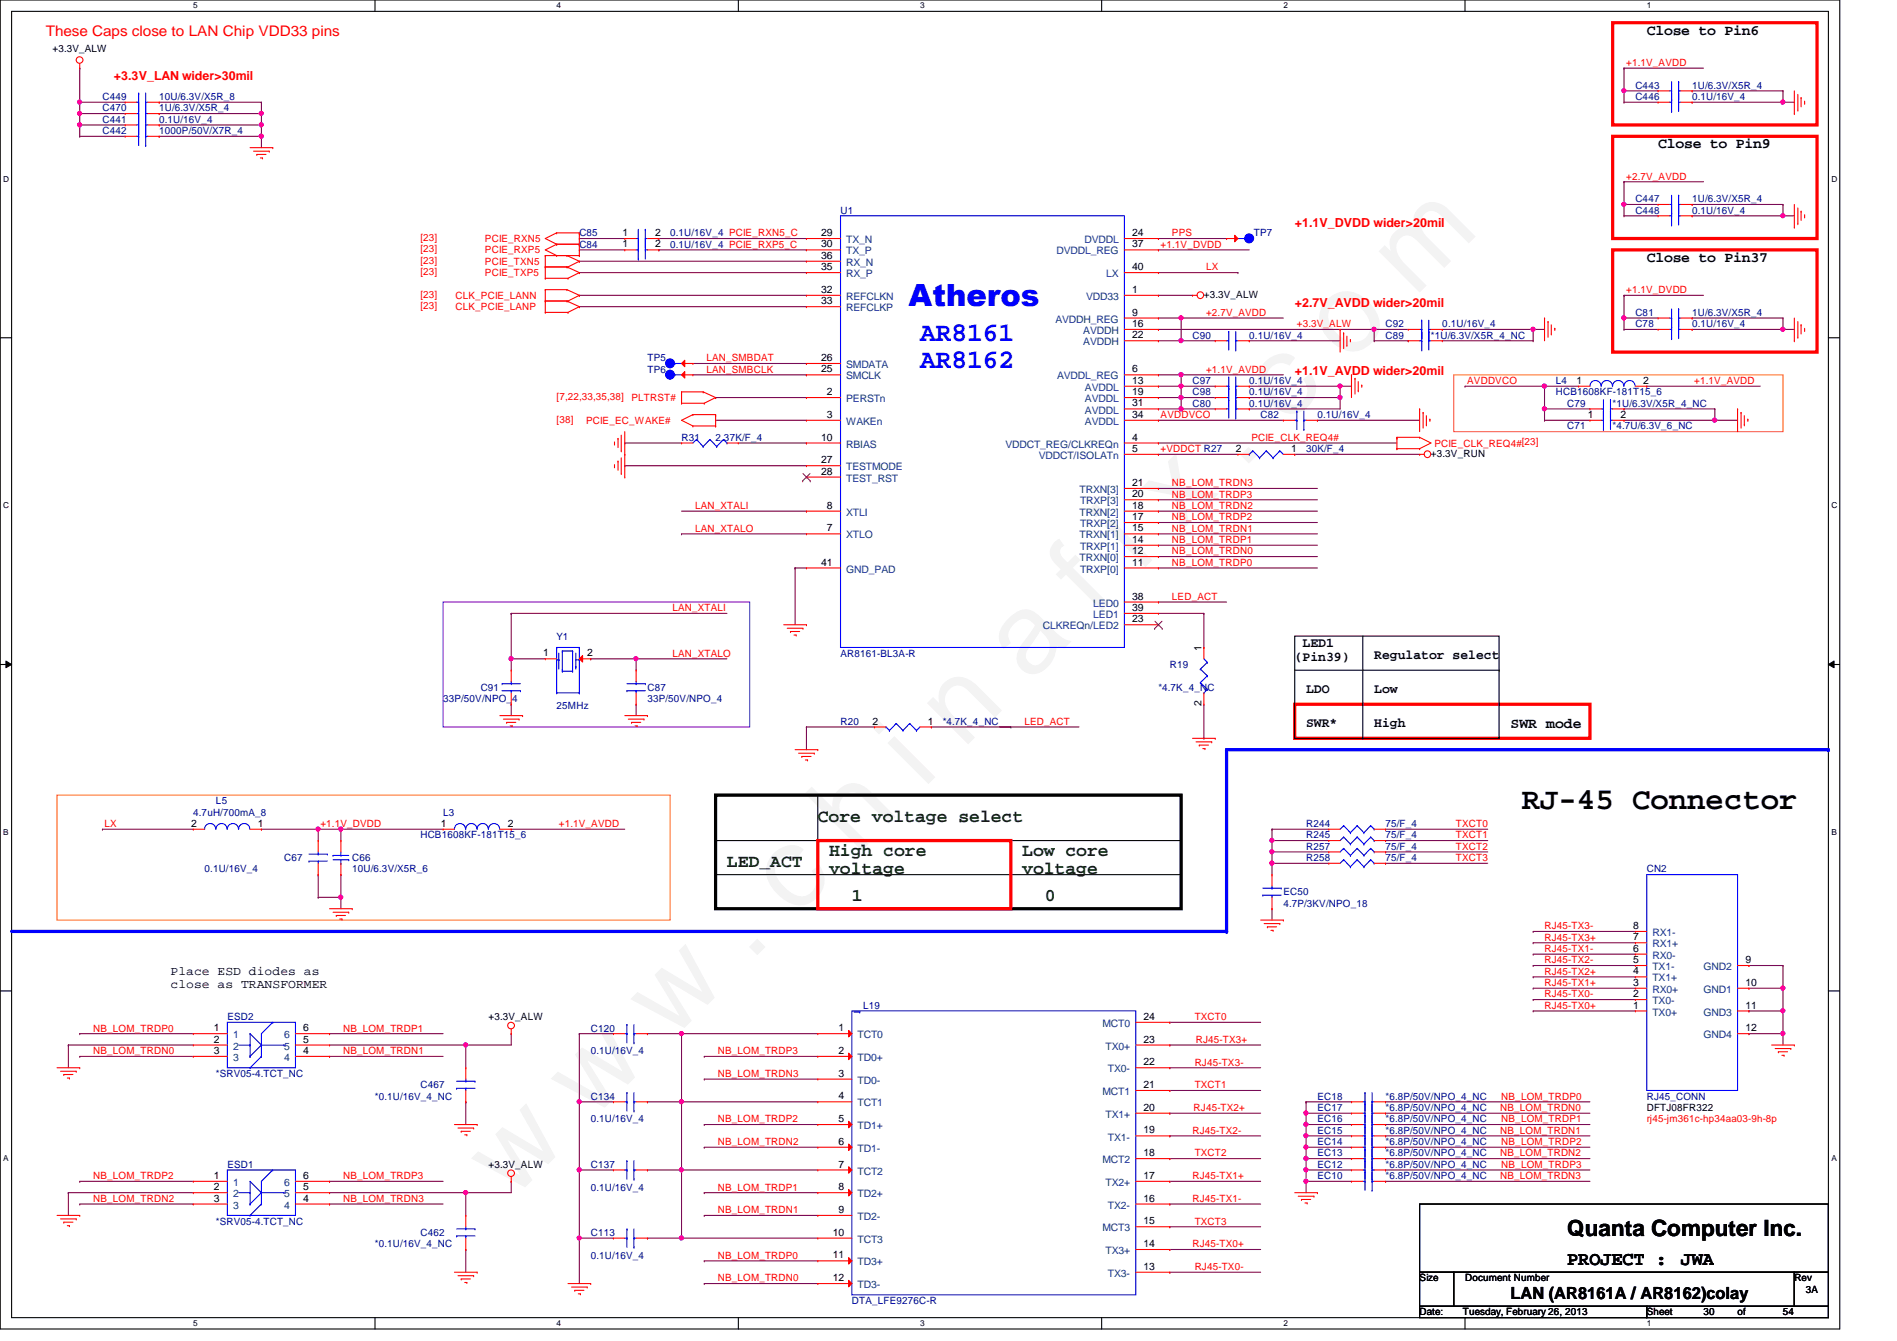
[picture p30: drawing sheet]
<svg xmlns="http://www.w3.org/2000/svg" width="297mm" height="210mm" viewBox="0 0 297 210" stroke-linecap="round" stroke-linejoin="round" font-family="sans-serif">
<defs><g id="words">
<text font-size="17.6" fill="#f0f" x="80.1" y="188" transform="rotate(-45 80.1 188)">w w w . c h i n a f i x . c o m</text>
<text font-size="4.8" fill="#00f" x="142.3" y="47.9">Atheros</text>
<text font-size="4.8" x="238.3" y="126.7">RJ-45 Connector</text>
<g font-size="4.2" fill="#00f">
<text x="144.1" y="53.3">AR8161</text>
<text x="144.1" y="57.6">AR8162</text>
</g>
<text font-size="3.5" x="245.4" y="193.5">Quanta Computer Inc.</text>
<g font-size="3">
<text x="245.4" y="198.1">PROJECT :</text>
<text x="263.2" y="198.1">JWA</text>
</g>
<g font-size="2.8" fill="#004000">
<text x="128.1" y="128.6">Core voltage select</text>
<text x="113.8" y="135.7">LED_ACT</text>
<text x="129.8" y="133.9">High core</text>
<text x="129.8" y="136.8">voltage</text>
<text x="160.1" y="133.9">Low core</text>
<text x="160.1" y="136.8">voltage</text>
<text x="133.4" y="141.1">1</text>
<text x="163.6" y="141.1">0</text>
</g>
<text font-size="2.6" x="236.5" y="203.3">LAN (AR8161A / AR8162)colay</text>
<text font-size="2.3" fill="#f00" x="7.2" y="5.6">These Caps close to LAN Chip VDD33 pins</text>
<g font-size="2.3">
<text x="257.8" y="5.4">Close to Pin6</text>
<text x="259.6" y="23.2">Close to Pin9</text>
<text x="257.8" y="41">Close to Pin37</text>
<text x="236.5" y="113.9">SWR mode</text>
</g>
<g font-size="2.1">
<text x="204" y="101.3">LED1</text>
<text x="202.7" y="103.4">(Pin39)</text>
<text x="215.2" y="103.1">Regulator select</text>
<text x="204.5" y="108.4">LDO</text>
<text x="204.5" y="113.7">SWR*</text>
<text x="215.2" y="108.4">Low</text>
<text x="215.2" y="113.7">High</text>
</g>
<g font-size="1.9" fill="#f00">
<text x="17.8" y="12.5">+3.3V_LAN wider&gt;30mil</text>
<text x="202.7" y="35.6">+1.1V_DVDD wider&gt;20mil</text>
<text x="202.7" y="48">+2.7V_AVDD wider&gt;20mil</text>
<text x="202.7" y="58.7">+1.1V_AVDD wider&gt;20mil</text>
</g>
<g font-size="1.9">
<text x="26.7" y="152.7">Place ESD diodes as</text>
<text x="26.7" y="154.6">close as TRANSFORMER</text>
</g>
<g font-size="1.6">
<text x="8.2" y="8.2">+3.3V_ALW</text>
<text x="97.5" y="38.7">1</text>
<text x="97.5" y="37">1</text>
<text x="102.6" y="38.7">2</text>
<text x="102.6" y="37">2</text>
<text x="128.6" y="38.7">30</text>
<text x="128.6" y="37">29</text>
<text x="128.6" y="40.5">36</text>
<text x="177.3" y="38.7">37</text>
<text x="177.3" y="37">24</text>
<text x="128.6" y="42.3">35</text>
<text x="128.6" y="45.8">32</text>
<text x="128.6" y="47.6">33</text>
<text x="177.3" y="42.3">40</text>
<text x="177.3" y="45.8">1</text>
<text x="188.5" y="46.6">+3.3V_ALW</text>
<text x="177.3" y="53">22</text>
<text x="177.3" y="49.4">9</text>
<text x="177.3" y="51.2">16</text>
<text x="128.6" y="58.3">25</text>
<text x="128.6" y="56.5">26</text>
<text x="177.3" y="58.3">6</text>
<text x="129.5" y="61.8">2</text>
<text x="129.5" y="65.4">3</text>
<text x="177.3" y="60.1">13</text>
<text x="177.3" y="61.8">19</text>
<text x="177.3" y="63.6">31</text>
<text x="177.3" y="65.4">34</text>
<text x="246.8" y="60.1">1</text>
<text x="248.6" y="65.4">1</text>
<text x="253.7" y="65.4">2</text>
<text x="257.3" y="60.1">2</text>
<text x="128.6" y="69">10</text>
<text x="177.3" y="69">4</text>
<text x="177.3" y="70.7">5</text>
<text x="193.5" y="70.7">2</text>
<text x="202.2" y="70.7">1</text>
<text x="224.1" y="71.5">+3.3V_RUN</text>
<text x="128.6" y="72.5">27</text>
<text x="128.6" y="74.3">28</text>
<text x="177.3" y="77.9">20</text>
<text x="177.3" y="76.1">21</text>
<text x="129.5" y="79.6">8</text>
<text x="129.5" y="83.2">7</text>
<text x="177.3" y="83.2">15</text>
<text x="177.3" y="81.4">17</text>
<text x="177.3" y="79.6">18</text>
<text x="128.6" y="88.5">41</text>
<text x="177.3" y="88.5">11</text>
<text x="177.3" y="86.7">12</text>
<text x="177.3" y="85">14</text>
<text x="177.3" y="93.9">38</text>
<text x="177.3" y="95.6">39</text>
<text x="177.3" y="97.4">23</text>
<text x="188.1" y="101.9" transform="rotate(-90 188.1 101.9)">1</text>
<text x="85" y="102.7">1</text>
<text x="91.9" y="102.7">2</text>
<text x="136.6" y="113.4">2</text>
<text x="145.3" y="113.4">1</text>
<text x="188.1" y="110.6" transform="rotate(-90 188.1 110.6)">2</text>
<text x="29.9" y="129.4">2</text>
<text x="40.4" y="129.4">1</text>
<text x="69" y="129.4">1</text>
<text x="79.5" y="129.4">2</text>
<text x="255.7" y="145.4">8</text>
<text x="255.7" y="147.2">7</text>
<text x="255.7" y="149">6</text>
<text x="255.7" y="152.5">4</text>
<text x="255.7" y="150.7">5</text>
<text x="255.7" y="154.3">3</text>
<text x="273.3" y="154.3">10</text>
<text x="273.3" y="150.7">9</text>
<text x="33.5" y="161.4">1</text>
<text x="47.5" y="161.4">6</text>
<text x="76.5" y="159.7">+3.3V_ALW</text>
<text x="131.3" y="161.4">1</text>
<text x="179.1" y="159.6">24</text>
<text x="255.7" y="156.1">2</text>
<text x="255.7" y="157.9">1</text>
<text x="273.3" y="161.4">12</text>
<text x="273.3" y="157.9">11</text>
<text x="33.5" y="163.2">2</text>
<text x="33.5" y="165">3</text>
<text x="47.5" y="165">4</text>
<text x="47.5" y="163.2">5</text>
<text x="131.3" y="165">2</text>
<text x="179.1" y="163.2">23</text>
<text x="179.1" y="166.8">22</text>
<text x="131.3" y="168.5">3</text>
<text x="131.3" y="172.1">4</text>
<text x="179.1" y="170.3">21</text>
<text x="179.1" y="173.9">20</text>
<text x="257.8" y="173.9">DFTJ08FR322</text>
<text x="131.3" y="175.6">5</text>
<text x="131.3" y="179.2">6</text>
<text x="179.1" y="177.4">19</text>
<text x="33.5" y="184.5">1</text>
<text x="47.5" y="184.5">6</text>
<text x="76.5" y="182.8">+3.3V_ALW</text>
<text x="131.3" y="182.8">7</text>
<text x="179.1" y="181">18</text>
<text x="179.1" y="184.5">17</text>
<text x="33.5" y="186.3">2</text>
<text x="33.5" y="188.1">3</text>
<text x="47.5" y="188.1">4</text>
<text x="47.5" y="186.3">5</text>
<text x="131.3" y="186.3">8</text>
<text x="131.3" y="189.9">9</text>
<text x="179.1" y="188.1">16</text>
<text x="179.1" y="191.6">15</text>
<text x="130.4" y="193.4">10</text>
<text x="130.4" y="197">11</text>
<text x="179.1" y="195.2">14</text>
<text x="130.4" y="200.5">12</text>
<text x="179.1" y="198.8">13</text>
<text x="222.3" y="200.6">Size</text>
<text x="229.4" y="200.6">Document Number</text>
<text x="281" y="200.6">Rev</text>
<text x="282.7" y="202.4">3A</text>
<text x="222.3" y="205.9">Date:</text>
<text x="229.1" y="205.9">Tuesday, February 26, 2013</text>
<text x="257.8" y="205.9">Sheet</text>
<text x="266.7" y="205.9">30</text>
<text x="272.1" y="205.9">of</text>
<text x="279.2" y="205.9">54</text>
</g>
<g font-size="1.6" fill="#f00">
<text x="254.6" y="10.3">+1.1V_AVDD</text>
<text x="254.6" y="28.1">+2.7V_AVDD</text>
<text x="65.8" y="41.3">[23]</text>
<text x="65.8" y="39.5">[23]</text>
<text x="65.8" y="37.7">[23]</text>
<text x="75.9" y="41.4">PCIE_TXN5</text>
<text x="75.9" y="39.7">PCIE_RXP5</text>
<text x="75.9" y="37.9">PCIE_RXN5</text>
<text x="181.7" y="38.8">+1.1V_DVDD</text>
<text x="183.5" y="37">PPS</text>
<text x="65.8" y="43.1">[23]</text>
<text x="65.8" y="46.6">[23]</text>
<text x="71.3" y="46.8">CLK_PCIE_LANN</text>
<text x="75.9" y="43.2">PCIE_TXP5</text>
<text x="188.8" y="42.3">LX</text>
<text x="254.6" y="45.9">+1.1V_DVDD</text>
<text x="65.8" y="48.4">[23]</text>
<text x="71.3" y="48.6">CLK_PCIE_LANP</text>
<text x="188.8" y="49.4">+2.7V_AVDD</text>
<text x="203.1" y="51.2">+3.3V_ALW</text>
<text x="110.6" y="58.3">LAN_SMBCLK</text>
<text x="110.6" y="56.6">LAN_SMBDAT</text>
<text x="188.8" y="58.3">+1.1V_AVDD</text>
<text x="87.2" y="62.6">[7,22,33,35,38]</text>
<text x="98.9" y="62.8">PLTRST#</text>
<text x="181.7" y="65.4">AVDDVCO</text>
<text x="229.7" y="60.1">AVDDVCO</text>
<text x="265.3" y="60.1">+1.1V_AVDD</text>
<text x="87.2" y="66.2">[38]</text>
<text x="91.8" y="66.3">PCIE_EC_WAKE#</text>
<text x="181.7" y="70.8">+VDDCT R27</text>
<text x="196" y="69">PCIE_CLK_REQ4#</text>
<text x="224.6" y="69.9">PCIE_CLK_REQ4#[23]</text>
<text x="183.5" y="76.1">NB_LOM_TRDN3</text>
<text x="183.5" y="77.9">NB_LOM_TRDP3</text>
<text x="108.8" y="79.7">LAN_XTALI</text>
<text x="108.8" y="83.2">LAN_XTALO</text>
<text x="183.5" y="83.2">NB_LOM_TRDN1</text>
<text x="183.5" y="79.7">NB_LOM_TRDN2</text>
<text x="183.5" y="81.4">NB_LOM_TRDP2</text>
<text x="183.5" y="86.8">NB_LOM_TRDN0</text>
<text x="183.5" y="88.6">NB_LOM_TRDP0</text>
<text x="183.5" y="85">NB_LOM_TRDP1</text>
<text x="105.3" y="95.7">LAN_XTALI</text>
<text x="183.5" y="93.9">LED_ACT</text>
<text x="105.3" y="102.8">LAN_XTALO</text>
<text x="160.4" y="113.5">LED_ACT</text>
<text x="16.4" y="129.5">LX</text>
<text x="50.2" y="129.5">+1.1V_DVDD</text>
<text x="87.5" y="129.5">+1.1V_AVDD</text>
<text x="228" y="131.2">TXCT1</text>
<text x="228" y="129.5">TXCT0</text>
<text x="228" y="133">TXCT2</text>
<text x="228" y="134.8">TXCT3</text>
<text x="241.8" y="145.5">RJ45-TX3-</text>
<text x="241.8" y="147.2">RJ45-TX3+</text>
<text x="241.8" y="149">RJ45-TX1-</text>
<text x="241.8" y="150.8">RJ45-TX2-</text>
<text x="241.8" y="152.6">RJ45-TX2+</text>
<text x="241.8" y="154.3">RJ45-TX1+</text>
<text x="14.6" y="161.5">NB_LOM_TRDP0</text>
<text x="53.7" y="161.5">NB_LOM_TRDP1</text>
<text x="187.1" y="159.7">TXCT0</text>
<text x="241.8" y="156.1">RJ45-TX0-</text>
<text x="241.8" y="157.9">RJ45-TX0+</text>
<text x="14.6" y="165">NB_LOM_TRDN0</text>
<text x="53.7" y="165">NB_LOM_TRDN1</text>
<text x="112.4" y="165">NB_LOM_TRDP3</text>
<text x="187.1" y="166.8">RJ45-TX3-</text>
<text x="187.2" y="163.2">RJ45-TX3+</text>
<text x="112.4" y="168.6">NB_LOM_TRDN3</text>
<text x="186.9" y="173.9">RJ45-TX2+</text>
<text x="187.1" y="170.3">TXCT1</text>
<text x="234.9" y="173.9">NB_LOM_TRDN0</text>
<text x="235.1" y="172.1">NB_LOM_TRDP0</text>
<text x="112.4" y="179.2">NB_LOM_TRDN2</text>
<text x="112.4" y="175.7">NB_LOM_TRDP2</text>
<text x="186.7" y="177.5">RJ45-TX2-</text>
<text x="234.9" y="177.5">NB_LOM_TRDN1</text>
<text x="235.1" y="175.7">NB_LOM_TRDP1</text>
<text x="235.1" y="179.2">NB_LOM_TRDP2</text>
<text x="257.8" y="175.7">rj45-jm361c-hp34aa03-9h-8p</text>
<text x="14.6" y="184.6">NB_LOM_TRDP2</text>
<text x="53.7" y="184.6">NB_LOM_TRDP3</text>
<text x="186.7" y="184.6">RJ45-TX1+</text>
<text x="187.1" y="181">TXCT2</text>
<text x="234.9" y="184.6">NB_LOM_TRDN3</text>
<text x="234.9" y="181">NB_LOM_TRDN2</text>
<text x="235.1" y="182.8">NB_LOM_TRDP3</text>
<text x="14.6" y="188.1">NB_LOM_TRDN2</text>
<text x="53.7" y="188.1">NB_LOM_TRDN3</text>
<text x="112.4" y="186.4">NB_LOM_TRDP1</text>
<text x="112.4" y="189.9">NB_LOM_TRDN1</text>
<text x="186.7" y="188.1">RJ45-TX1-</text>
<text x="187.1" y="191.7">TXCT3</text>
<text x="112.4" y="197">NB_LOM_TRDP0</text>
<text x="186.7" y="195.2">RJ45-TX0+</text>
<text x="112.4" y="200.6">NB_LOM_TRDN0</text>
<text x="187.1" y="198.8">RJ45-TX0-</text>
</g>
<g font-size="1.6" fill="#000080">
<text x="16" y="17.4">C470</text>
<text x="16" y="15.7">C449</text>
<text x="24.9" y="17.4">1U/6.3V/X5R_4</text>
<text x="24.9" y="15.7">10U/6.3V/X5R_8</text>
<text x="256.1" y="15.7">C446</text>
<text x="256.1" y="13.9">C443</text>
<text x="265" y="15.7">0.1U/16V_4</text>
<text x="265" y="13.9">1U/6.3V/X5R_4</text>
<text x="16" y="19.2">C441</text>
<text x="16" y="21">C442</text>
<text x="24.9" y="19.2">0.1U/16V_4</text>
<text x="24.9" y="21">1000P/50V/X7R_4</text>
<text x="131.6" y="33.4">U1</text>
<text x="256.1" y="33.4">C448</text>
<text x="256.1" y="31.7">C447</text>
<text x="265" y="33.4">0.1U/16V_4</text>
<text x="265" y="31.7">1U/6.3V/X5R_4</text>
<text x="90.7" y="38.8">C84</text>
<text x="90.7" y="37">C85</text>
<text x="104.9" y="38.8">0.1U/16V_4 PCIE_RXP5_C</text>
<text x="104.9" y="37">0.1U/16V_4 PCIE_RXN5_C</text>
<text x="196.3" y="37">TP7</text>
<text x="186.7" y="53">C90</text>
<text x="195.6" y="53">0.1U/16V_4</text>
<text x="217" y="53">C89</text>
<text x="217" y="51.2">C92</text>
<text x="224.1" y="53">*1U/6.3V/X5R_4_NC</text>
<text x="225.8" y="51.2">0.1U/16V_4</text>
<text x="256.1" y="51.2">C78</text>
<text x="256.1" y="49.4">C81</text>
<text x="265" y="51.2">0.1U/16V_4</text>
<text x="265" y="49.4">1U/6.3V/X5R_4</text>
<text x="101.4" y="56.6">TP5</text>
<text x="101.4" y="58.3">TP6</text>
<text x="186.7" y="60.1">C97</text>
<text x="186.7" y="63.7">C80</text>
<text x="186.7" y="61.9">C98</text>
<text x="195.6" y="60.1">0.1U/16V_4</text>
<text x="195.6" y="63.7">0.1U/16V_4</text>
<text x="195.6" y="61.9">0.1U/16V_4</text>
<text x="197.4" y="65.4">C82</text>
<text x="206.3" y="65.4">0.1U/16V_4</text>
<text x="243.6" y="60.1">L4</text>
<text x="243.6" y="61.9">HCB1608KF-181T15_6</text>
<text x="245.4" y="63.7">C79</text>
<text x="252.5" y="63.7">*1U/6.3V/X5R_4_NC</text>
<text x="106.7" y="69">R31</text>
<text x="112.1" y="69">2.37K/F_4</text>
<text x="204.5" y="70.8">30K/F_4</text>
<text x="245.4" y="67.2">C71</text>
<text x="252.5" y="67.2">*4.7U/6.3V_6_NC</text>
<text x="87.2" y="100.1">Y1</text>
<text x="131.6" y="102.8">AR8161-BL3A-R</text>
<text x="183.2" y="104.6">R19</text>
<text x="69.4" y="109.9">33P/50V/NPO_4</text>
<text x="75.3" y="108.1">C91</text>
<text x="87.2" y="111">25MHz</text>
<text x="101.4" y="108.1">C87</text>
<text x="101.4" y="109.9">33P/50V/NPO_4</text>
<text x="131.6" y="113.5">R20</text>
<text x="147.6" y="113.5">*4.7K_4_NC</text>
<text x="181.4" y="108.1">*4.7K_4_NC</text>
<text x="33.8" y="125.9">L5</text>
<text x="30.3" y="127.7">4.7uH/700mA_8</text>
<text x="65.8" y="131.2">HCB1608KF-181T15_6</text>
<text x="69.4" y="127.7">L3</text>
<text x="204.5" y="129.5">R244</text>
<text x="204.5" y="131.2">R245</text>
<text x="217" y="129.5">75/F_4</text>
<text x="217" y="131.2">75/F_4</text>
<text x="32" y="136.6">0.1U/16V_4</text>
<text x="44.5" y="134.8">C67</text>
<text x="55.2" y="136.6">10U/6.3V/X5R_6</text>
<text x="55.2" y="134.8">C66</text>
<text x="204.5" y="134.8">R258</text>
<text x="204.5" y="133">R257</text>
<text x="217" y="134.8">75/F_4</text>
<text x="217" y="133">75/F_4</text>
<text x="257.8" y="136.6">CN2</text>
<text x="201" y="140.1">EC50</text>
<text x="201" y="141.9">4.7P/3KV/NPO_18</text>
<text x="35.6" y="159.7">ESD2</text>
<text x="92.5" y="161.5">C120</text>
<text x="135.2" y="157.9">L19</text>
<text x="92.5" y="165">0.1U/16V_4</text>
<text x="33.8" y="168.6">*SRV05-4.TCT_NC</text>
<text x="58.7" y="172.1">*0.1U/16V_4_NC</text>
<text x="65.8" y="170.3">C467</text>
<text x="92.5" y="172.1">C134</text>
<text x="206.3" y="172.1">EC18</text>
<text x="206.3" y="173.9">EC17</text>
<text x="217" y="172.1">*6.8P/50V/NPO_4_NC</text>
<text x="217" y="173.9">*6.8P/50V/NPO_4_NC</text>
<text x="257.8" y="172.1">RJ45_CONN</text>
<text x="92.5" y="175.7">0.1U/16V_4</text>
<text x="206.3" y="179.2">EC14</text>
<text x="206.3" y="175.7">EC16</text>
<text x="206.3" y="177.5">EC15</text>
<text x="217" y="179.2">*6.8P/50V/NPO_4_NC</text>
<text x="217" y="175.7">*6.8P/50V/NPO_4_NC</text>
<text x="217" y="177.5">*6.8P/50V/NPO_4_NC</text>
<text x="35.6" y="182.8">ESD1</text>
<text x="92.5" y="182.8">C137</text>
<text x="206.3" y="181">EC13</text>
<text x="206.3" y="182.8">EC12</text>
<text x="206.3" y="184.6">EC10</text>
<text x="217" y="181">*6.8P/50V/NPO_4_NC</text>
<text x="217" y="182.8">*6.8P/50V/NPO_4_NC</text>
<text x="217" y="184.6">*6.8P/50V/NPO_4_NC</text>
<text x="33.8" y="191.7">*SRV05-4.TCT_NC</text>
<text x="92.5" y="186.4">0.1U/16V_4</text>
<text x="58.7" y="195.2">*0.1U/16V_4_NC</text>
<text x="65.8" y="193.5">C462</text>
<text x="92.5" y="193.5">C113</text>
<text x="92.5" y="197">0.1U/16V_4</text>
<text x="133.4" y="204.1">DTA_LFE9276C-R</text>
</g>
<g font-size="1.6" fill="#004080">
<text x="132.5" y="39.8">TX_P</text>
<text x="132.5" y="38.1">TX_N</text>
<text x="132.5" y="41.6">RX_N</text>
<text x="165.4" y="39.8">DVDDL_REG</text>
<text x="169.8" y="38.1">DVDDL</text>
<text x="132.5" y="43.4">RX_P</text>
<text x="132.5" y="46.9">REFCLKN</text>
<text x="170" y="46.9">VDD33</text>
<text x="173.2" y="43.4">LX</text>
<text x="132.5" y="48.7">REFCLKP</text>
<text x="165.3" y="50.5">AVDDH_REG</text>
<text x="169.6" y="52.3">AVDDH</text>
<text x="132.5" y="59.4">SMCLK</text>
<text x="132.5" y="57.6">SMDATA</text>
<text x="165.5" y="59.4">AVDDL_REG</text>
<text x="169.6" y="54.1">AVDDH</text>
<text x="132.5" y="62.9">PERSTn</text>
<text x="169.9" y="61.2">AVDDL</text>
<text x="169.9" y="62.9">AVDDL</text>
<text x="169.9" y="64.7">AVDDL</text>
<text x="132.5" y="66.5">WAKEn</text>
<text x="132.5" y="70.1">RBIAS</text>
<text x="157.4" y="70.1">VDDCT_REG/CLKREQn</text>
<text x="162.6" y="71.8">VDDCT/ISOLATn</text>
<text x="169.9" y="66.5">AVDDL</text>
<text x="132.5" y="73.6">TESTMODE</text>
<text x="132.5" y="75.4">TEST_RST</text>
<text x="169" y="77.2">TRXN[3]</text>
<text x="132.5" y="80.7">XTLI</text>
<text x="169" y="80.7">TRXN[2]</text>
<text x="169.1" y="82.5">TRXP[2]</text>
<text x="169.1" y="79">TRXP[3]</text>
<text x="132.5" y="89.6">GND_PAD</text>
<text x="132.5" y="84.3">XTLO</text>
<text x="169" y="87.8">TRXN[0]</text>
<text x="169" y="84.3">TRXN[1]</text>
<text x="169.1" y="89.6">TRXP[0]</text>
<text x="169.1" y="86.1">TRXP[1]</text>
<text x="171.2" y="95">LED0</text>
<text x="163.3" y="98.5">CLKREQn/LED2</text>
<text x="171.2" y="96.7">LED1</text>
<text x="258.7" y="146.5">RX1-</text>
<text x="258.7" y="148.3">RX1+</text>
<text x="258.7" y="150.1">RX0-</text>
<text x="258.7" y="153.6">TX1+</text>
<text x="258.7" y="151.8">TX1-</text>
<text x="258.7" y="155.4">RX0+</text>
<text x="266.7" y="155.4">GND1</text>
<text x="266.7" y="151.8">GND2</text>
<text x="172.6" y="160.7">MCT0</text>
<text x="258.7" y="157.2">TX0-</text>
<text x="258.7" y="159">TX0+</text>
<text x="266.7" y="159">GND3</text>
<text x="36.5" y="162.5">1</text>
<text x="36.5" y="164.3">2</text>
<text x="36.5" y="166.1">3</text>
<text x="44.5" y="166.1">4</text>
<text x="44.5" y="164.3">5</text>
<text x="44.5" y="162.5">6</text>
<text x="134.3" y="162.5">TCT0</text>
<text x="134.3" y="166.1">TD0+</text>
<text x="173.1" y="164.3">TX0+</text>
<text x="173.5" y="167.9">TX0-</text>
<text x="266.7" y="162.5">GND4</text>
<text x="134.3" y="169.6">TD0-</text>
<text x="134.3" y="173.2">TCT1</text>
<text x="172.6" y="171.4">MCT1</text>
<text x="134.3" y="176.7">TD1+</text>
<text x="173.1" y="175">TX1+</text>
<text x="173.5" y="178.5">TX1-</text>
<text x="36.5" y="185.6">1</text>
<text x="44.5" y="185.6">6</text>
<text x="134.3" y="180.3">TD1-</text>
<text x="134.3" y="183.9">TCT2</text>
<text x="172.6" y="182.1">MCT2</text>
<text x="173.1" y="185.6">TX2+</text>
<text x="36.5" y="187.4">2</text>
<text x="36.5" y="189.2">3</text>
<text x="44.5" y="189.2">4</text>
<text x="44.5" y="187.4">5</text>
<text x="134.3" y="187.4">TD2+</text>
<text x="134.3" y="191">TD2-</text>
<text x="173.5" y="189.2">TX2-</text>
<text x="134.3" y="194.5">TCT3</text>
<text x="172.6" y="192.7">MCT3</text>
<text x="173.1" y="196.3">TX3+</text>
<text x="134.3" y="198.1">TD3+</text>
<text x="134.3" y="201.6">TD3-</text>
<text x="173.5" y="199.9">TX3-</text>
</g>
<g font-size="1.3">
<text x="30.3" y="1.3">5</text>
<text x="87.2" y="1.3">4</text>
<text x="144.1" y="1.3">3</text>
<text x="201" y="1.3">2</text>
<text x="257.8" y="1.3">1</text>
<text x=".5" y="28.4">D</text>
<text x="286.8" y="28.4">D</text>
<text x=".5" y="79.5">C</text>
<text x="286.8" y="79.5">C</text>
<text x=".5" y="130.7">B</text>
<text x="286.8" y="130.7">B</text>
<text x=".5" y="181.8">A</text>
<text x="286.8" y="181.8">A</text>
<text x="30.3" y="207.6">5</text>
<text x="87.2" y="207.6">4</text>
<text x="144.1" y="207.6">3</text>
<text x="201" y="207.6">2</text>
<text x="257.8" y="207.6">1</text>
</g>
</g></defs>
<path d="M0 0h288.1v208h-288.1zM1.8 1.8h284.5v204.4h-284.5z" fill="none" stroke="#000" stroke-width=".17"/>
<g fill="#fff">
<path d="M30.3 .2h.6v1.4h-.6z"/>
<path d="M30.3 206.4h.6v1.4h-.6z"/>
</g>
<path d="M58.7 0v1.8M58.7 206.2v1.8" fill="none" stroke="#000" stroke-width=".17"/>
<g fill="#fff">
<path d="M87.2 .2h.6v1.4h-.6z"/>
<path d="M87.2 206.4h.6v1.4h-.6z"/>
</g>
<path d="M115.6 0v1.8M115.6 206.2v1.8" fill="none" stroke="#000" stroke-width=".17"/>
<g fill="#fff">
<path d="M144.1 .2h.6v1.4h-.6z"/>
<path d="M144.1 206.4h.6v1.4h-.6z"/>
</g>
<path d="M172.5 0v1.8M172.5 206.2v1.8" fill="none" stroke="#000" stroke-width=".17"/>
<g fill="#fff">
<path d="M201 .2h.6v1.4h-.6z"/>
<path d="M201 206.4h.6v1.4h-.6z"/>
</g>
<path d="M229.4 0v1.8M229.4 206.2v1.8" fill="none" stroke="#000" stroke-width=".17"/>
<g fill="#fff">
<path d="M257.8 .2h.7v1.4h-.7z"/>
<path d="M257.8 206.4h.7v1.4h-.7z"/>
<path d="M.5 27.3h.9v1.4h-.9z"/>
<path d="M286.8 27.3h.9v1.4h-.9z"/>
<path d="M.5 78.4h.9v1.4h-.9z"/>
<path d="M286.8 78.4h.9v1.4h-.9z"/>
</g>
<path d="M0 52.9h1.8M286.3 52.9h1.8" fill="none" stroke="#000" stroke-width=".17"/>
<g fill="#fff">
<path d="M.5 129.5h.8v1.4h-.8z"/>
<path d="M286.8 129.5h.8v1.4h-.8z"/>
</g>
<path d="M0 104h1.8M286.3 104h1.8" fill="none" stroke="#000" stroke-width=".17"/>
<path d="M.9 103.5l.9 .5-.9 .5zM286.3 104l.9-.5v1z" fill="#000"/>
<path d="M.9 103.5l.9 .5-.9 .5zM286.3 104l.9-.5v1z" fill="none" stroke="#000" stroke-width=".16"/>
<g fill="#fff">
<path d="M.5 180.6h.8v1.4h-.8z"/>
<path d="M286.8 180.6h.8v1.4h-.8z"/>
</g>
<path d="M0 155.1h1.8M286.3 155.1h1.8" fill="none" stroke="#000" stroke-width=".17"/>
<path d="M286.3 117.3h-94.2v28.5h-190.3" fill="none" stroke="#00f" stroke-width=".51"/>
<circle cx="286.3" cy="117.3" r=".25" fill="#00f"/>
<path d="M252.5 3.6h32v16h-32zM252.5 21.3h32v16h-32zM252.5 39.1h32v16h-32zM202.7 110.2h46.3v5.4h-46.3zM128.1 131.6h30.2v10.6h-30.2z" fill="none" stroke="#f00" stroke-width=".51"/>
<path d="M227.6 58.7h51.6v8.9h-51.6zM8.9 124.5h96v19.5h-96z" fill="none" stroke="#ff8000" stroke-width=".17"/>
<path d="M69.4 94.2h48v19.6h-48z" fill="none" stroke="#8000ff" stroke-width=".17"/>
<path d="M202.7 99.6h32v16h-32zM202.7 104.9h32M112.1 131.6h72.9M112.1 136.9h72.9" fill="none" stroke="#000" stroke-width=".17"/>
<path d="M112.1 124.5h72.9v17.7h-72.9z" fill="none" stroke="#000" stroke-width=".51"/>
<circle cx="106.7" cy="193.8" r=".32" fill="#f0f"/>
<circle cx="106.7" cy="193.8" r=".32" fill="none" stroke="#f0f" stroke-width=".17"/>
<g fill="none" stroke="#800040" stroke-width=".17">
<path d="M90.7 46.2h35.6M90.7 48h35.6M90.7 42.7h35.6M90.7 40.9h35.6M240.1 51.6h.1M240.1 51.6h1.7M254.3 49.8h.1M254.3 49.8v1.8M97.8 72.9h28.5M181.4 69.3h37.3M80 96h33.8M217 172.5h32"/>
<path d="M217 174.2h32M217 176h32M217 177.8h32M217 179.6h32M217 184.9h32M217 183.1h32M217 181.4h32"/>
</g>
<circle cx="254.3" cy="49.8" r=".32" fill="#f0f"/>
<circle cx="254.3" cy="49.8" r=".32" fill="none" stroke="#f0f" stroke-width=".17"/>
<path d="M254.3 46.2h.1M254.3 46.2v3.6M254.3 46.2h12.4M265 51.6h.1M265 51.6h14.2" fill="none" stroke="#800040" stroke-width=".17"/>
<circle cx="279.2" cy="51.5" r=".32" fill="#f0f"/>
<circle cx="279.2" cy="51.5" r=".32" fill="none" stroke="#f0f" stroke-width=".17"/>
<path d="M254.3 32h.1M254.3 28.4h.1M254.3 28.4v5.4" fill="none" stroke="#800040" stroke-width=".17"/>
<circle cx="254.3" cy="32" r=".32" fill="#f0f"/>
<circle cx="254.3" cy="32" r=".32" fill="none" stroke="#f0f" stroke-width=".17"/>
<path d="M254.3 28.4h.1M254.3 28.4h12.4M265 33.8h.1M265 33.8h14.2" fill="none" stroke="#800040" stroke-width=".17"/>
<circle cx="279.2" cy="33.8" r=".32" fill="#f0f"/>
<circle cx="279.2" cy="33.8" r=".32" fill="none" stroke="#f0f" stroke-width=".17"/>
<path d="M254.3 14.2h.1M254.3 14.2v1.8M254.3 32h.1M254.3 33.8h.1M254.3 32h5.3M254.3 33.8h5.3M265 32h.1M265 32h14.2M279.2 33.8h.1M279.2 32h.1M279.2 33.8h1.8M279.2 32v1.8" fill="none" stroke="#800040" stroke-width=".17"/>
<circle cx="254.3" cy="14.2" r=".32" fill="#f0f"/>
<circle cx="254.3" cy="14.2" r=".32" fill="none" stroke="#f0f" stroke-width=".17"/>
<path d="M254.3 10.7h.1M254.3 10.7v3.5M254.3 10.7h12.4M265 16h.1M265 16h14.2" fill="none" stroke="#800040" stroke-width=".17"/>
<circle cx="279.2" cy="16" r=".32" fill="#f0f"/>
<circle cx="279.2" cy="16" r=".32" fill="none" stroke="#f0f" stroke-width=".17"/>
<g fill="none" stroke="#800040" stroke-width=".17">
<path d="M24.9 16h.1M24.9 17.8h.1M24.9 16h16M24.9 17.8h16M254.3 14.2h.1M254.3 16h.1M254.3 14.2h5.3M254.3 16h5.3M265 14.2h.1M265 14.2h14.2M279.2 16h.1M279.2 14.2h.1"/>
<path d="M279.2 16h1.8M279.2 14.2v1.8M254.3 49.8h.1M254.3 51.6h.1M254.3 49.8h5.3M254.3 51.6h5.3M265 49.8h.1M265 49.8h14.2M279.2 51.6h.1M279.2 49.8h.1M279.2 49.8v1.8M279.2 51.6h1.8"/>
</g>
<circle cx="40.9" cy="17.8" r=".32" fill="#f0f"/>
<circle cx="40.9" cy="17.8" r=".32" fill="none" stroke="#f0f" stroke-width=".17"/>
<path d="M24.9 19.6h.1M24.9 19.6h16" fill="none" stroke="#800040" stroke-width=".17"/>
<circle cx="40.9" cy="19.5" r=".32" fill="#f0f"/>
<circle cx="40.9" cy="19.5" r=".32" fill="none" stroke="#f0f" stroke-width=".17"/>
<path d="M24.9 21.3h.1M24.9 21.3h16" fill="none" stroke="#800040" stroke-width=".17"/>
<circle cx="40.9" cy="21.3" r=".32" fill="#f0f"/>
<circle cx="40.9" cy="21.3" r=".32" fill="none" stroke="#f0f" stroke-width=".17"/>
<g fill="none" stroke="#800040" stroke-width=".17">
<path d="M12.5 19.6h.1M12.5 17.8h.1M12.5 16h.1M12.5 10.7h.1M12.5 19.6h7.1M12.5 17.8h7.1M12.5 16h7.1M12.5 10.7v5.3M12.5 19.6v1.7M40.9 16h.1M40.9 17.8h.1M40.9 19.6h.1"/>
<path d="M40.9 16v7.1M12.5 21.3h.1M12.5 21.3h7.1M40.9 21.3h.1"/>
</g>
<circle cx="12.5" cy="16" r=".32" fill="#f0f"/>
<circle cx="12.5" cy="16" r=".32" fill="none" stroke="#f0f" stroke-width=".17"/>
<path d="M12.5 17.8h.1M12.5 17.8v1.8" fill="none" stroke="#800040" stroke-width=".17"/>
<circle cx="12.5" cy="19.5" r=".32" fill="#f0f"/>
<circle cx="12.5" cy="19.5" r=".32" fill="none" stroke="#f0f" stroke-width=".17"/>
<circle cx="12.5" cy="17.8" r=".32" fill="#f0f"/>
<circle cx="12.5" cy="17.8" r=".32" fill="none" stroke="#f0f" stroke-width=".17"/>
<path d="M12.5 16h.1M12.5 16v1.8M90.7 193.8v7.1M110.3 197.4h.1M110.3 197.4h17.8M183.2 195.6h.1M183.2 199.1h.1M183.2 195.6h14.2M183.2 199.1h14.2M110.3 200.9h.1M110.3 200.9h17.8" fill="none" stroke="#800040" stroke-width=".17"/>
<circle cx="90.7" cy="193.8" r=".32" fill="#f0f"/>
<circle cx="90.7" cy="193.8" r=".32" fill="none" stroke="#f0f" stroke-width=".17"/>
<path d="M181.4 51.6h33.8M225.8 51.6h14.3M225.8 53.3h14.3M240.1 53.3h.1M240.1 51.6h.1M240.1 51.6v1.7" fill="none" stroke="#800040" stroke-width=".17"/>
<circle cx="240" cy="51.5" r=".32" fill="#f0f"/>
<circle cx="240" cy="51.5" r=".32" fill="none" stroke="#f0f" stroke-width=".17"/>
<path d="M241.8 60.5h.1M241.8 64h.1M241.8 60.5h5.4M241.8 60.5v3.5M257.8 60.5h.1M257.8 60.5h17.8" fill="none" stroke="#800040" stroke-width=".17"/>
<circle cx="241.8" cy="64" r=".32" fill="#f0f"/>
<circle cx="241.8" cy="64" r=".32" fill="none" stroke="#f0f" stroke-width=".17"/>
<path d="M229.4 60.5h12.4M241.8 65.8h.1M241.8 65.8h7.2" fill="none" stroke="#800040" stroke-width=".17"/>
<circle cx="241.8" cy="60.4" r=".32" fill="#f0f"/>
<circle cx="241.8" cy="60.4" r=".32" fill="none" stroke="#f0f" stroke-width=".17"/>
<path d="M241.8 64h.1M241.8 64h7.2M241.8 64v1.8M268.5 65.8h.1M268.5 65.8h3.6" fill="none" stroke="#800040" stroke-width=".17"/>
<circle cx="268.5" cy="65.8" r=".32" fill="#f0f"/>
<circle cx="268.5" cy="65.8" r=".32" fill="none" stroke="#f0f" stroke-width=".17"/>
<g fill="none" stroke="#800040" stroke-width=".17">
<path d="M254.3 64h.1M254.3 65.8h.1M254.3 64h14.2M268.5 64h.1M268.5 64v1.8h-14.2M16 129.8h.1M16 129.8h14.3M40.9 129.8h.1M40.9 129.8h12.5M49.8 129.8h.1M53.4 136.9h.1M53.4 129.8h.1"/>
<path d="M53.4 129.8v1.8M53.4 136.9v3.6"/>
</g>
<circle cx="49.8" cy="129.8" r=".32" fill="#f0f"/>
<circle cx="49.8" cy="129.8" r=".32" fill="none" stroke="#f0f" stroke-width=".17"/>
<path d="M49.8 136.9h.1M49.8 136.9v3.6M49.8 140.5h.1M49.8 140.5h3.6M53.4 140.5h.1M53.4 140.5v1.7" fill="none" stroke="#800040" stroke-width=".17"/>
<circle cx="53.4" cy="140.4" r=".32" fill="#f0f"/>
<circle cx="53.4" cy="140.4" r=".32" fill="none" stroke="#f0f" stroke-width=".17"/>
<path d="M49.8 129.8h.1M49.8 129.8v1.8M53.4 129.8h.1M53.4 129.8h16" fill="none" stroke="#800040" stroke-width=".17"/>
<circle cx="53.4" cy="129.8" r=".32" fill="#f0f"/>
<circle cx="53.4" cy="129.8" r=".32" fill="none" stroke="#f0f" stroke-width=".17"/>
<g fill="none" stroke="#800040" stroke-width=".17">
<path d="M279.2 158.2h.1M279.2 154.7h.1M279.2 154.7v7.1M10.7 163.6h.1M10.7 163.6v3.5M10.7 163.6h19.6M12.5 161.8h.1M12.5 165.4h.1M12.5 161.8h17.8M12.5 165.4h17.8M51.6 161.8h.1M51.6 165.4h.1"/>
<path d="M51.6 163.6h21.3M51.6 161.8h17.8M51.6 165.4h17.8M10.7 186.7h.1M10.7 186.7v3.5M10.7 186.7h19.6M12.5 184.9h.1M12.5 188.5h.1M12.5 184.9h17.8M12.5 188.5h17.8M51.6 184.9h.1M51.6 188.5h.1"/>
<path d="M51.6 186.7h21.3M51.6 184.9h17.8M51.6 188.5h17.8M72.9 195.6h.1M72.9 195.6v3.5"/>
</g>
<circle cx="279.2" cy="158.2" r=".32" fill="#f0f"/>
<circle cx="279.2" cy="158.2" r=".32" fill="none" stroke="#f0f" stroke-width=".17"/>
<circle cx="279.2" cy="154.7" r=".32" fill="#f0f"/>
<circle cx="279.2" cy="154.7" r=".32" fill="none" stroke="#f0f" stroke-width=".17"/>
<path d="M273.9 151.1h.1M273.9 151.1h5.3M273.9 161.8h.1M273.9 161.8h5.3" fill="none" stroke="#800040" stroke-width=".17"/>
<circle cx="279.2" cy="161.8" r=".32" fill="#f0f"/>
<circle cx="279.2" cy="161.8" r=".32" fill="none" stroke="#f0f" stroke-width=".17"/>
<g fill="none" stroke="#800040" stroke-width=".17">
<path d="M240.1 145.8h.1M240.1 147.6h.1M240.1 149.4h.1M240.1 151.1h.1M240.1 152.9h.1M240.1 154.7h.1M240.1 156.5h.1M240.1 158.2h.1M240.1 154.7h16M240.1 158.2h16M240.1 145.8h16M240.1 147.6h16"/>
<path d="M240.1 149.4h16M240.1 151.1h16M240.1 152.9h16M240.1 156.5h16M273.9 154.7h.1M273.9 158.2h.1M273.9 158.2h5.3M279.2 151.1h.1M279.2 151.1v3.6h-5.3M279.2 161.8h.1M279.2 161.8v1.8"/>
</g>
<g fill="none" stroke="#f00" stroke-width=".17">
<path d="M12.5 10.7h.1M12.5 9.9v.8M19.6 17.8h.1M19.6 19.6h.1M19.6 16h.1M19.6 17.8h1.8M19.6 19.6h1.8M19.6 16h1.8M23.2 17.8h1.7M23.2 19.6h1.7M23.2 16h1.7M24.9 17.8h.1"/>
<path d="M24.9 19.6h.1M24.9 16h.1M281 17.8h.1M281 14.2v3.6M281.5 17.2h.1M281.5 14.8v2.4M282 15.3h.1M282 15.3v1.4M282.6 16.2h.1M282.6 15.8v.4M39.2 23.1h3.5M39.7 23.7h2.5"/>
<path d="M40.2 24.2h.1M40.2 24.2h1.5M40.8 24.7h.3M41.1 24.7h.1M42.2 23.7h.1M42.7 23.1h.1M259.6 33.8h.1M259.6 32h.1M259.6 33.8h1.8M259.6 32h1.8M263.2 33.8h1.8M263.2 32h1.8"/>
<path d="M265 33.8h.1M265 32h.1M281 35.6h.1M281 32v3.6M281.5 35h.1M281.5 32.6v2.4M282 33.1h.1M282 33.1v1.4M282.6 34h.1M282.6 33.6v.4M241.8 49.8h.1M241.8 49.8v3.5"/>
<path d="M242.4 50.3h.1M242.4 50.3v2.5M242.9 52.3h.1M242.9 50.8v1.5M243.5 51.4h.1M243.5 51.4v.3M259.6 51.6h.1M259.6 51.6h1.8M263.2 51.6h1.8M265 51.6h.1M281 53.3h.1M281 49.8v3.5"/>
<path d="M281.5 52.8h.1M281.5 50.3v2.5M282 50.8h.1M282 50.8v1.5M282.6 51.7h.1M282.6 51.4v.3M247.2 60.5h.1M247.2 60.5h1.8M256.1 60.5h1.7M257.8 60.5h.1M272.1 64h.1M272.1 64v3.6"/>
<path d="M272.6 64.6h.1M272.6 64.6v2.4M273.1 66.5h.1M273.1 65.1v1.4M273.7 65.6h.1M273.7 65.6v.4M51.6 142.2h3.6M52.2 142.8h2.4M52.7 143.3h.1M52.7 143.3h1.4M53.2 143.8h.3M53.5 143.8h.1"/>
<path d="M54.6 142.8h.1M55.2 142.2h.1M8.9 167.1h3.6M9.5 167.7h2.4M10 168.2h.1M10 168.2h1.4M10.5 168.7h.4M10.9 168.7h.1M11.9 167.7h.1M12.5 167.1h.1M277.4 163.6h3.6M278 164.1h2.4"/>
<path d="M278.5 164.6h.1M278.5 164.6h1.4M279 165.2h.4M279.4 165.2h.1M280.4 164.1h.1M281 163.6h.1M8.9 190.2h3.6M9.5 190.8h2.4M10 191.3h.1M10 191.3h1.4M10.5 191.9h.4M10.9 191.9h.1"/>
<path d="M11.9 190.8h.1M12.5 190.2h.1M71.2 199.1h3.5M71.7 199.7h2.5M72.9 195.6h.1M72.9 193.8v1.8M74.2 199.7h.1M74.7 199.1h.1M72.2 200.2h.1M72.2 200.2h1.5M72.8 200.7h.3M73.1 200.7h.1"/>
<path d="M88.9 200.9h3.6M89.5 201.5h2.4M90 202h.1M90 202h1.4M90.5 202.5h.4M90.9 202.5h.1M91.9 201.5h.1M92.5 200.9h.1"/>
<circle cx="12.5" cy="9.4" r=".52"/>
</g>
<path d="M222.3 188.5h64v10.6h-64zM222.3 199.1h5.3v5.4h-5.3zM227.6 199.1h53.4v5.4h-53.4zM281 199.1h5.3v5.4h-5.3zM222.3 204.5h35.5v1.7h-35.5zM257.8 204.5h28.5v1.7h-28.5z" fill="none" stroke="#000" stroke-width=".17"/>
<g fill="none" stroke="#00f" stroke-width=".17">
<path d="M21.4 17.8h.3M21.4 19.6h.3M21.4 16h.3M21.7 19.2h.1M21.7 17.8h.1M21.7 19.6h.1M21.7 18.1h.1M21.7 16h.1M21.7 14.6h.1M21.7 14.6v6.4M22.8 17.8h.1M22.8 16.3h.1"/>
<path d="M22.8 19.6h.1M22.8 17.4h.1M22.8 16h.1M22.8 17.8h.4M22.8 14.6v6.4M22.8 19.6h.4M22.8 16h.4M22.8 21h.1M261.4 33.8h.3M261.4 32h.3M261.7 33.8h.1M261.7 35.2h.1"/>
<path d="M261.7 33.4h.1M261.7 32h.1M261.7 30.6v4.6M262.8 32.3h.1M262.8 33.8h.1M262.8 32h.1M262.8 30.6h.1M262.8 30.6v4.6M262.8 33.8h.4M262.8 32h.4M261.4 51.6h.3M261.7 51.6h.1"/>
<path d="M261.7 53h.1M261.7 50.1v2.9M262.8 50.1h.1M262.8 51.6h.1M262.8 51.6h.4M262.8 50.1v2.9M249 60.5a.87 .87 0 0 1 .8-.9 .87 .87 0 0 1 .9 .9M250.7 60.5a.87 .87 0 0 1 .9-.9 .87 .87 0 0 1 .9 .9M252.5 60.5a.87 .87 0 0 1 .9-.9 .87 .87 0 0 1 .9 .9M254.3 60.5a.87 .87 0 0 1 .9-.9 .87 .87 0 0 1 .8 .9M133.4 158.2h44.4v44.5h-44.4zM98.2 192.4v2.8"/>
<path d="M99.3 195.2h.1M99.3 192.4v2.8"/>
</g>
<path d="M132.9 196.8l.5 .6-.5 .5z" fill="#f00"/>
<path d="M128.1 197.4h.1M128.1 197.4h5.3M132.9 196.8l.5 .6-.5 .5z" fill="none" stroke="#f00" stroke-width=".17"/>
<path d="M132.9 200.4l.5 .5-.5 .5z" fill="#f00"/>
<g fill="none" stroke="#f00" stroke-width=".17">
<path d="M259.6 16h.1M259.6 14.2h.1M259.6 16h1.8M259.6 14.2h1.8M263.2 16h1.8M263.2 14.2h1.8M265 16h.1M265 14.2h.1M19.6 21.3h.1M19.6 21.3h1.8M23.2 21.3h1.7M24.9 21.3h.1"/>
<path d="M259.6 49.8h.1M259.6 49.8h1.8M263.2 49.8h1.8M265 49.8h.1M249 64h.1M249 65.8h.1M249 64h1.7M249 65.8h1.7M252.5 64h1.8M252.5 65.8h1.8M254.3 64h.1M254.3 65.8h.1"/>
<path d="M30.3 129.8h.1M30.3 129.8h1.7M39.2 129.8h1.7M40.9 129.8h.1M49.8 136.9h.1M49.8 131.6h.1M49.8 131.6v1.7M49.8 135.1v1.8M53.4 131.6h.1M53.4 136.9h.1M53.4 131.6v1.7M53.4 135.1v1.8"/>
<path d="M256.1 145.8h.1M256.1 147.6h.1M256.1 149.4h.1M256.1 152.9h.1M256.1 151.1h.1M256.1 154.7h.1M256.1 156.5h.1M256.1 158.2h.1M256.1 154.7h1.7M256.1 151.1h1.7M256.1 145.8h1.7M256.1 147.6h1.7"/>
<path d="M256.1 149.4h1.7M256.1 152.9h1.7M256.1 156.5h1.7M256.1 158.2h1.7M272.1 154.7h1.8M272.1 151.1h1.8M272.1 158.2h1.8M273.9 154.7h.1M273.9 151.1h.1M273.9 158.2h.1M30.3 161.8h.1M30.3 163.6h.1"/>
<path d="M30.3 165.4h.1M30.3 161.8h5.3M30.3 163.6h5.3M30.3 165.4h5.3M46.3 161.8h5.3M46.3 163.6h5.3M46.3 165.4h5.3M51.6 165.4h.1M51.6 163.6h.1M51.6 161.8h.1M272.1 161.8h1.8M273.9 161.8h.1"/>
<path d="M30.3 184.9h.1M30.3 186.7h.1M30.3 188.5h.1M30.3 184.9h5.3M30.3 186.7h5.3M30.3 188.5h5.3M46.3 184.9h5.3M46.3 186.7h5.3M46.3 188.5h5.3M51.6 188.5h.1M51.6 186.7h.1M51.6 184.9h.1"/>
<path d="M177.8 195.6h5.4M177.8 199.1h5.4M183.2 195.6h.1M183.2 199.1h.1M128.1 200.9h.1M128.1 200.9h5.3M132.9 200.4l.5 .5-.5 .5z"/>
</g>
<g fill="none" stroke="#00f" stroke-width=".17">
<path d="M21.7 19.9h.1M21.7 19.9v2.9M22.8 19.9v2.9M261.4 16h.3M261.4 14.2h.3M261.7 16h.1M261.7 17.4h.1M261.7 15.7h.1M261.7 14.2h.1M261.7 12.8v4.6M262.8 14.6h.1M262.8 16h.1"/>
<path d="M262.8 14.2h.1M262.8 12.8h.1M262.8 16h.4M262.8 12.8v4.6M262.8 14.2h.4M21.4 21.3h.3M21.7 21.3h.1M22.8 22.8h.1M22.8 21.3h.1M22.8 21.3h.4M131.6 33.8h44.5v67.5h-44.5zM261.4 49.8h.3"/>
<path d="M261.7 51.2h.1M261.7 49.8h.1M261.7 48.3v2.9M262.8 49.8h.1M262.8 48.3h.1M262.8 48.3v2.9M262.8 49.8h.4M250.7 64h.4M250.7 65.8h.4M251.1 65.4h.1M251.1 64h.1M251.1 65.8h.1"/>
<path d="M251.1 67.2h.1M251.1 62.6v4.6M252.2 64h.1M252.2 62.6h.1M252.2 64.3h.1M252.2 65.8h.1M252.2 64h.3M252.2 62.6v4.6M252.2 65.8h.3M32 129.8a.87 .87 0 0 1 .9-.9 .87 .87 0 0 1 .9 .9M33.8 129.8a.87 .87 0 0 1 .9-.9 .87 .87 0 0 1 .9 .9M35.6 129.8a.87 .87 0 0 1 .9-.9 .87 .87 0 0 1 .8 .9"/>
<path d="M37.4 129.8a.87 .87 0 0 1 .8-.9 .87 .87 0 0 1 .9 .9M48.4 134.8h.1M48.4 133.7h2.9M48.4 134.8h2.9M49.8 134.8h.1M49.8 133.7h.1M49.8 133.3v.4M49.8 134.8v.3M51.3 133.7h.1M52.2 133.9h.1M52.2 134.6h2.4M52.2 133.9h2.4"/>
<path d="M53.4 135.1h.1M53.4 133.9h.1M53.4 133.3v.6M53.4 134.6v.5M54.6 134.6h.1M257.8 136.9h14.3v33.8h-14.3zM35.6 160h10.7v7.1h-10.7zM37.4 163.6h1.8M39.2 167.1h.1M39.2 163.6h.1M39.2 165.4h.1M40.9 165.4h.1"/>
<path d="M40.9 163.6h.1M40.9 165.4l-1.7 1.7M40.9 163.6h3.6M40.9 163.6l-1.7-1.8v3.6M40.9 163.6l-1.7 1.8M42.7 160h.1M42.7 160l-1.8 1.8v3.6M44.5 163.6h.1M35.6 183.1h10.7v7.1h-10.7zM37.4 186.7h1.8M39.2 190.2h.1M39.2 186.7h.1"/>
<path d="M39.2 188.5h.1M40.9 188.5h.1M40.9 186.7h.1M40.9 186.7l-1.7-1.8v3.6M40.9 188.5l-1.7 1.7M40.9 186.7h3.6M40.9 186.7l-1.7 1.8M42.7 183.1h.1M42.7 183.1l-1.8 1.8v3.6M44.5 186.7h.1"/>
</g>
<circle cx="106.7" cy="193.8" r=".32" fill="#f0f"/>
<circle cx="106.7" cy="193.8" r=".32" fill="none" stroke="#f0f" stroke-width=".17"/>
<circle cx="254.3" cy="49.8" r=".32" fill="#f0f"/>
<circle cx="254.3" cy="49.8" r=".32" fill="none" stroke="#f0f" stroke-width=".17"/>
<circle cx="279.2" cy="51.5" r=".32" fill="#f0f"/>
<circle cx="279.2" cy="51.5" r=".32" fill="none" stroke="#f0f" stroke-width=".17"/>
<circle cx="254.3" cy="32" r=".32" fill="#f0f"/>
<circle cx="254.3" cy="32" r=".32" fill="none" stroke="#f0f" stroke-width=".17"/>
<circle cx="279.2" cy="33.8" r=".32" fill="#f0f"/>
<circle cx="279.2" cy="33.8" r=".32" fill="none" stroke="#f0f" stroke-width=".17"/>
<circle cx="254.3" cy="14.2" r=".32" fill="#f0f"/>
<circle cx="254.3" cy="14.2" r=".32" fill="none" stroke="#f0f" stroke-width=".17"/>
<circle cx="279.2" cy="16" r=".32" fill="#f0f"/>
<circle cx="279.2" cy="16" r=".32" fill="none" stroke="#f0f" stroke-width=".17"/>
<circle cx="40.9" cy="17.8" r=".32" fill="#f0f"/>
<circle cx="40.9" cy="17.8" r=".32" fill="none" stroke="#f0f" stroke-width=".17"/>
<circle cx="40.9" cy="19.5" r=".32" fill="#f0f"/>
<circle cx="40.9" cy="19.5" r=".32" fill="none" stroke="#f0f" stroke-width=".17"/>
<circle cx="40.9" cy="21.3" r=".32" fill="#f0f"/>
<circle cx="40.9" cy="21.3" r=".32" fill="none" stroke="#f0f" stroke-width=".17"/>
<circle cx="12.5" cy="16" r=".32" fill="#f0f"/>
<circle cx="12.5" cy="16" r=".32" fill="none" stroke="#f0f" stroke-width=".17"/>
<circle cx="12.5" cy="19.5" r=".32" fill="#f0f"/>
<circle cx="12.5" cy="19.5" r=".32" fill="none" stroke="#f0f" stroke-width=".17"/>
<circle cx="12.5" cy="17.8" r=".32" fill="#f0f"/>
<circle cx="12.5" cy="17.8" r=".32" fill="none" stroke="#f0f" stroke-width=".17"/>
<circle cx="90.7" cy="193.8" r=".32" fill="#f0f"/>
<circle cx="90.7" cy="193.8" r=".32" fill="none" stroke="#f0f" stroke-width=".17"/>
<circle cx="240" cy="51.5" r=".32" fill="#f0f"/>
<circle cx="240" cy="51.5" r=".32" fill="none" stroke="#f0f" stroke-width=".17"/>
<circle cx="241.8" cy="64" r=".32" fill="#f0f"/>
<circle cx="241.8" cy="64" r=".32" fill="none" stroke="#f0f" stroke-width=".17"/>
<circle cx="241.8" cy="60.4" r=".32" fill="#f0f"/>
<circle cx="241.8" cy="60.4" r=".32" fill="none" stroke="#f0f" stroke-width=".17"/>
<circle cx="268.5" cy="65.8" r=".32" fill="#f0f"/>
<circle cx="268.5" cy="65.8" r=".32" fill="none" stroke="#f0f" stroke-width=".17"/>
<circle cx="49.8" cy="129.8" r=".32" fill="#f0f"/>
<circle cx="49.8" cy="129.8" r=".32" fill="none" stroke="#f0f" stroke-width=".17"/>
<circle cx="53.4" cy="140.4" r=".32" fill="#f0f"/>
<circle cx="53.4" cy="140.4" r=".32" fill="none" stroke="#f0f" stroke-width=".17"/>
<circle cx="53.4" cy="129.8" r=".32" fill="#f0f"/>
<circle cx="53.4" cy="129.8" r=".32" fill="none" stroke="#f0f" stroke-width=".17"/>
<circle cx="279.2" cy="158.2" r=".32" fill="#f0f"/>
<circle cx="279.2" cy="158.2" r=".32" fill="none" stroke="#f0f" stroke-width=".17"/>
<circle cx="279.2" cy="154.7" r=".32" fill="#f0f"/>
<circle cx="279.2" cy="154.7" r=".32" fill="none" stroke="#f0f" stroke-width=".17"/>
<circle cx="279.2" cy="161.8" r=".32" fill="#f0f"/>
<circle cx="279.2" cy="161.8" r=".32" fill="none" stroke="#f0f" stroke-width=".17"/>
<use href="#words"/>
</svg>
